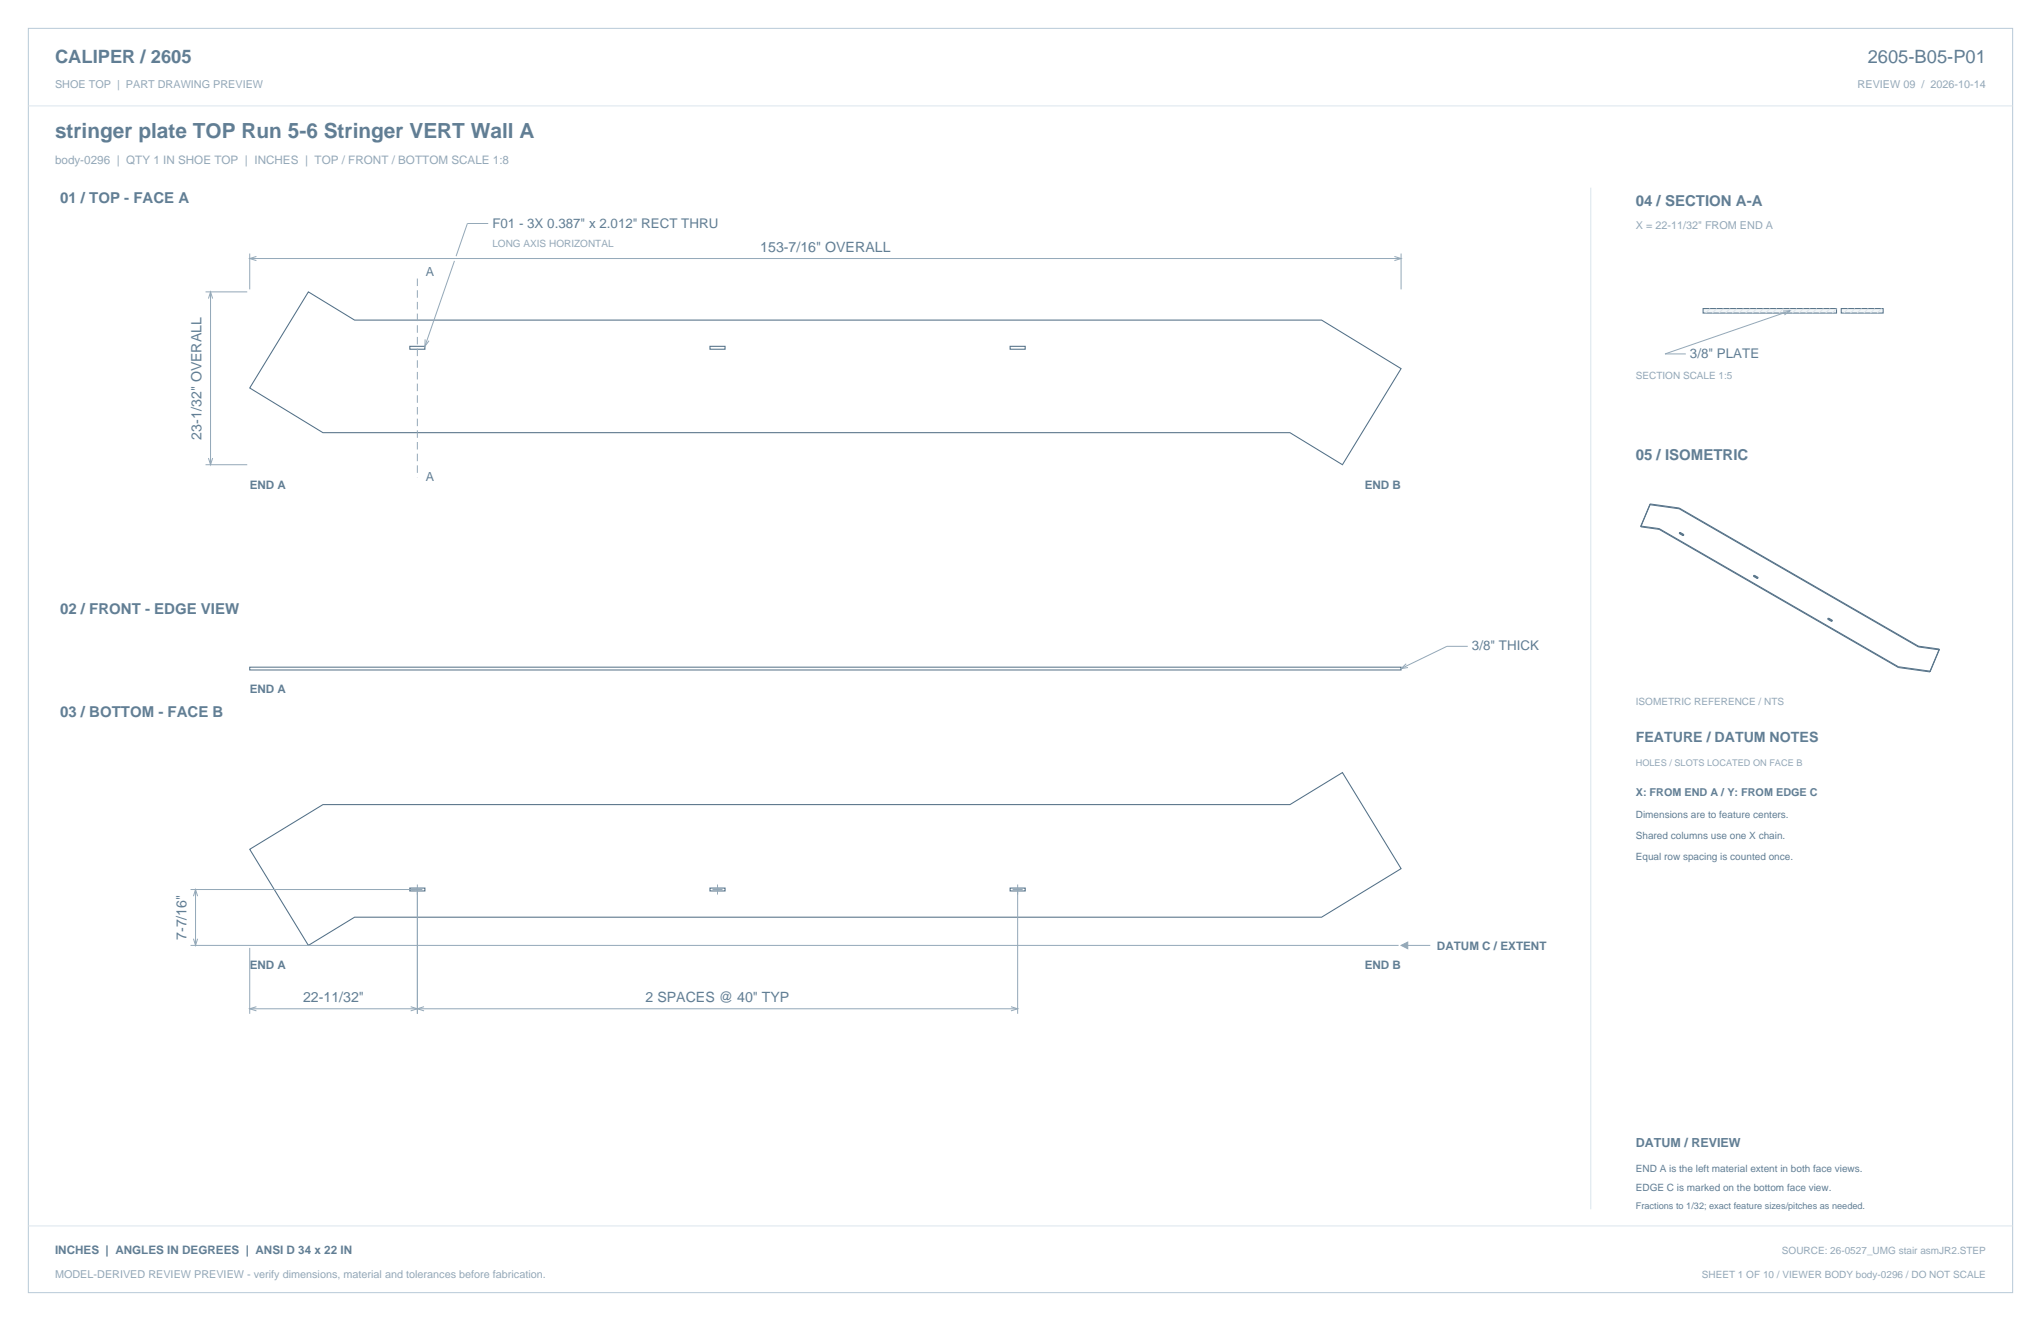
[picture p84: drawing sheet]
<svg xmlns="http://www.w3.org/2000/svg" width="864mm" height="559mm" viewBox="0 0 864 559" stroke-linecap="round" stroke-linejoin="round" font-family="sans-serif">
<defs><g id="words">
<text font-size="8.8" fill="#617e94" x="23.3" y="58.2">stringer plate TOP Run 5-6 Stringer VERT Wall A</text>
<g font-size="7.8" fill="#617e94">
<text x="23.3" y="26.8">CALIPER / 2605</text>
<text x="790.3" y="26.8">2605-B05-P01</text>
</g>
<g font-size="6.3" fill="#617e94">
<text x="25.4" y="86.1">01 / TOP - FACE A</text>
<text x="692.1" y="87.1">04 / SECTION A-A</text>
<text x="692.1" y="194.4">05 / ISOMETRIC</text>
<text x="25.4" y="259.6">02 / FRONT - EDGE VIEW</text>
<text x="25.4" y="303.4">03 / BOTTOM - FACE B</text>
</g>
<g font-size="6" fill="#617e94">
<text x="321.7" y="106.5">153-7/16&quot; OVERALL</text>
<text x="85.2" y="185.9" transform="rotate(-90 85.2 185.9)">23-1/32&quot; OVERALL</text>
<text x="692.1" y="314">FEATURE / DATUM NOTES</text>
<text x="78.9" y="397.7" transform="rotate(-90 78.9 397.7)">7-7/16&quot;</text>
<text x="128.2" y="423.9">22-11/32&quot;</text>
<text x="273.2" y="423.9">2 SPACES @ 40&quot; TYP</text>
</g>
<g font-size="5.6" fill="#617e94">
<text x="208.3" y="96.3">F01 - 3X 0.387&quot; x 2.012&quot; RECT THRU</text>
<text x="715.1" y="151.5">3/8&quot; PLATE</text>
<text x="622.8" y="275.2">3/8&quot; THICK</text>
</g>
<g font-size="5.3" fill="#617e94">
<text x="180.1" y="116.8">A</text>
<text x="180.1" y="203.6">A</text>
<text x="692.1" y="485.1">DATUM / REVIEW</text>
</g>
<text font-size="4.9" fill="#93a8b9" x="23.3" y="69.5">body-0296 | QTY 1 IN SHOE TOP | INCHES | TOP / FRONT / BOTTOM SCALE 1:8</text>
<g font-size="4.9" fill="#617e94">
<text x="105.7" y="206.8">END A</text>
<text x="577.5" y="206.8">END B</text>
<text x="105.7" y="293.3">END A</text>
<text x="608" y="401.7">DATUM C / EXTENT</text>
<text x="105.7" y="409.8">END A</text>
<text x="577.5" y="409.8">END B</text>
<text x="23.3" y="530.6">INCHES | ANGLES IN DEGREES | ANSI D 34 x 22 IN</text>
</g>
<g font-size="4.6" fill="#93a8b9">
<text x="23.3" y="37">SHOE TOP | PART DRAWING PREVIEW</text>
<text x="786" y="37">REVIEW 09 / 2026-10-14</text>
<text x="692.1" y="97">X = 22-11/32&quot; FROM END A</text>
<text x="23.3" y="540.5">MODEL-DERIVED REVIEW PREVIEW - verify dimensions, material and tolerances before fabrication.</text>
</g>
<text font-size="4.6" fill="#617e94" x="692.1" y="336.9">X: FROM END A / Y: FROM EDGE C</text>
<g font-size="4.2" fill="#93a8b9">
<text x="208.3" y="104.4">LONG AXIS HORIZONTAL</text>
<text x="692.1" y="160.3">SECTION SCALE 1:5</text>
<text x="692.1" y="298.1">ISOMETRIC REFERENCE / NTS</text>
<text x="754" y="530.6">SOURCE: 26-0527_UMG stair asmJR2.STEP</text>
<text x="720.1" y="540.5">SHEET 1 OF 10 / VIEWER BODY body-0296 / DO NOT SCALE</text>
</g>
<g font-size="4.2" fill="#617e94">
<text x="692.1" y="346.1">Dimensions are to feature centers.</text>
<text x="692.1" y="354.9">Shared columns use one X chain.</text>
<text x="692.1" y="363.7">Equal row spacing is counted once.</text>
<text x="692.1" y="495.7">END A is the left material extent in both face views.</text>
<text x="692.1" y="503.8">EDGE C is marked on the bottom face view.</text>
</g>
<text font-size="3.9" fill="#93a8b9" x="692.1" y="323.8">HOLES / SLOTS LOCATED ON FACE B</text>
<text font-size="3.9" fill="#617e94" x="692.1" y="511.5">Fractions to 1/32; exact feature sizes/pitches as needed.</text>
</g></defs>
<path d="M12 12h839.6v534.8h-839.6z" fill="none" stroke="#b8cad8" stroke-width=".42"/>
<path d="M12 44.8h839.6M673.1 79.4v432.1" fill="none" stroke="#dbe5ed" stroke-width=".42"/>
<path d="M130.5 123.5l19.5 11.9h409.2l33.6 20.5-24.8 40.7-22.2-13.6h-409.2l-30.9-18.9zM173.4 146.5h6.4v1.2h-6.4zM300.4 146.5h6.4v1.2h-6.4zM427.4 146.5h6.4v1.2h-6.4zM105.7 359.3l30.9-18.9h409.2l22.2-13.6 24.8 40.7-33.6 20.5h-409.2l-19.5 11.9zM173.4 375.7h6.4v1.2h-6.4zM300.4 375.7h6.4v1.2h-6.4zM427.4 375.7h6.4v1.2h-6.4z" fill="none" stroke="#536f85" stroke-width=".44"/>
<g fill="none" stroke="#93a8b9" stroke-width=".42">
<path d="M206.6 94.5h-8.8l-4.8 13.9M105.7 107.2v15.2M105.7 109.4h487.1M108.5 108.5l-2.8 .9 2.8 .8M192.3 110.4l-12.5 36.1M590 108.5l2.8 .9-2.8 .8M592.8 107.2v15.2M87 123.5h17.6M88.2 126.3l.9-2.8 .9 2.8M89.1 123.5v73.1M179.9 143.5l-.1 3 1.7-2.4M87 196.6h17.6"/>
<path d="M88.2 193.8l.9 2.8 .9-2.8M621.1 273.4h-8.9l-19.4 9.4M595 280.8l-2.2 2 3-.4M80.6 376.3h98.1M81.9 379.1l.8-2.8 .9 2.8M82.7 376.3v23.6M176.6 374.2v54.6M301.5 376.3h4.2M303.6 374.2v4.2M428.5 376.3h4.2M430.6 374.2v54.6M80.6 399.9h511.2"/>
<path d="M81.9 397.1l.8 2.8 .9-2.8M592.8 399.9h12.4M105.7 401v27.8M105.7 426.7h324.9M108.5 425.8l-2.8 .9 2.8 .9M173.8 425.8l2.8 .9-2.8 .9M179.4 425.8l-2.8 .9 2.8 .9M427.8 425.8l2.8 .9-2.8 .9"/>
</g>
<path d="M176.6 117.8v84.1" fill="none" stroke="#93a8b9" stroke-width=".42" stroke-dasharray="3.2 1.8" stroke-linecap="butt"/>
<path d="M105.7 282.2h487.1v1.2h-487.1z" fill="none" stroke="#536f85" stroke-width=".42"/>
<path d="M592.8 399.9l2.9-1.4v2.8z" fill="#93a8b9" stroke="#93a8b9" stroke-width=".42"/>
<path d="M720.6 130.5h56.5v1.9h-56.5z" fill-rule="evenodd" fill="#f2f6f9" stroke="#536f85" stroke-width=".42"/>
<g fill="none" stroke="#dbe5ed" stroke-width=".42">
<path d="M723.6 130.5l-1.9 1.9M726.4 130.5l-1.9 1.9M729.2 130.5l-1.9 1.9M732 130.5l-1.9 1.9M734.9 130.5l-1.9 1.9M737.7 130.5l-1.9 1.9M740.5 130.5l-1.9 1.9M743.3 130.5l-1.9 1.9M746.2 130.5l-2 1.9M749 130.5l-1.9 1.9M751.8 130.5l-1.9 1.9M754.6 130.5l-1.9 1.9"/>
<path d="M757.4 130.5l-1.9 1.9M760.3 130.5l-1.9 1.9M763.1 130.5l-1.9 1.9M765.9 130.5l-1.9 1.9M768.7 130.5l-1.9 1.9M771.6 130.5l-2 1.9M774.4 130.5l-1.9 1.9M777.1 130.5l-1.8 1.9"/>
</g>
<path d="M779.1 130.5h17.7v1.9h-17.7z" fill-rule="evenodd" fill="#f2f6f9" stroke="#536f85" stroke-width=".42"/>
<path d="M782 130.5l-1.9 1.9M784.8 130.5l-1.9 1.9M787.7 130.5l-1.9 1.9M790.5 130.5l-1.9 1.9M793.3 130.5l-1.9 1.9M796.1 130.5l-1.9 1.9M12 518.6h839.6" fill="none" stroke="#dbe5ed" stroke-width=".42"/>
<path d="M754.5 131.6l2.9-.1-2.4 1.7M757.4 131.5l-52.9 18.2h8.8" fill="none" stroke="#93a8b9" stroke-width=".42"/>
<g fill="none" stroke="#536f85" stroke-width=".42">
<path d="M698.2 213.2l12.3 1.7M698.2 213.2l-3.9 9.3M698.2 213.5l12.3 1.7M698.2 213.5l-3.9 9.4M698.2 213.2v.3M710.5 214.9l101.2 58.4M710.5 214.9v.3M710.5 215.2l101.2 58.5M694.3 222.9l7.8 1M694.3 222.5v.4M694.3 222.5l7.8 1.1M702.1 223.9l101.1 58.5"/>
<path d="M702.1 223.6l101.1 58.4M702.1 223.6v.3M710.6 225.7l1.6 .9M710.6 225.4v.3M710.6 225.4l1.6 .9M710.9 225.5l1.6 .9M710.9 225.2l1.6 .9M710.9 225.2v.3M710.9 225.5l-.3 .2M710.9 225.2l-.3 .2M712.2 226.3v.3M712.5 226.1v.3"/>
<path d="M712.5 226.4l-.3 .2M712.5 226.1l-.3 .2M742 243.5l1.9 1.1M742 243.5v.3M742 243.8l1.6 .9M742.3 243.3l-.3 .2M742.3 243.3l1.6 .9M742.3 243.3l-.3 .5M743.9 244.2v.4M743.9 244.2l-.3 .5M743.9 244.6l-.3 .1M773.4 261.6l1.9 1.1"/>
<path d="M773.4 262l1.6 .9M773.4 261.6v.4M773.7 261.5l-.3 .5M773.7 261.5l-.3 .1M773.7 261.5l1.6 .9M775.3 262.7l-.3 .2M775.3 262.4l-.3 .5M775.3 262.4v.3M811.7 273.3v.4M811.7 273.7l8.9 1.2M811.7 273.3l8.9 1.3M820.6 274.6l-4 9.3"/>
<path d="M820.6 274.9l-4 9.3M820.6 274.6v.3M803.2 282l13.4 1.9M803.2 282.4l13.4 1.8M803.2 282v.4M816.6 283.9v.3"/>
</g>
<use href="#words"/>
</svg>
